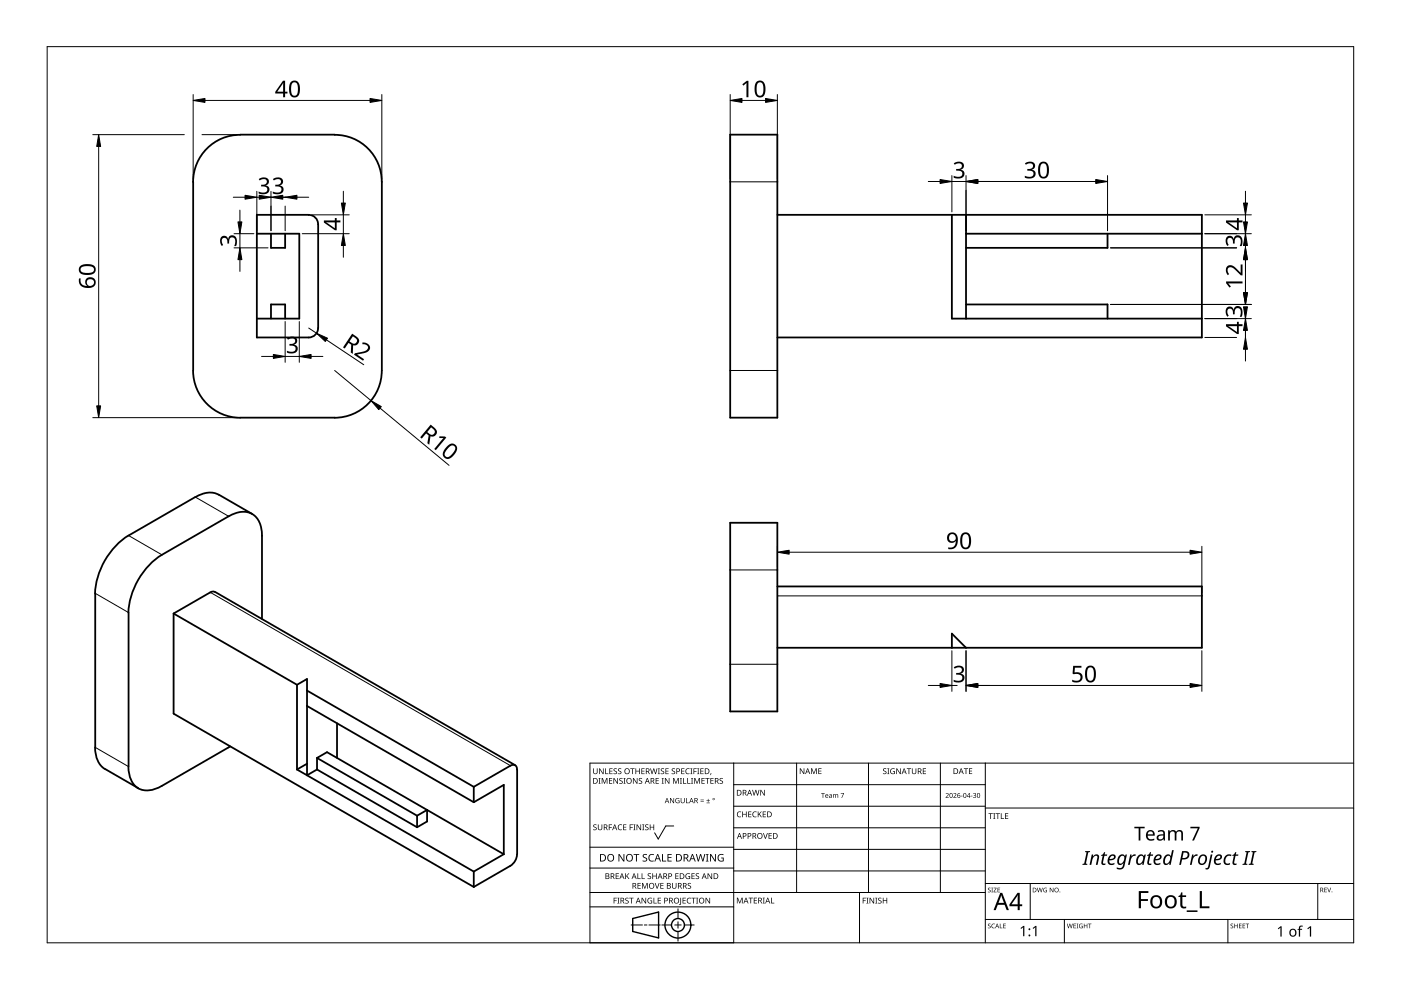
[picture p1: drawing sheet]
<svg xmlns="http://www.w3.org/2000/svg" width="297mm" height="210mm" viewBox="0 0 297 210" stroke-linecap="round" stroke-linejoin="round" font-family="sans-serif">
<g fill="none" stroke="#000" stroke-width=".38">
<path d="M40.9 38.6a10 10 0 0 1 10.1-10h20a9.9 9.9 0 0 1 9.9 10M41 38.6v40M81 38.6v40M154.8 28.6h10v60h-10zM54.5 49.6h9v18h-9M60.5 49.6v3h-3v-3M65.4 45.6a1.96 1.96 0 0 1 2 2M65.5 45.6h-11v26h10.9a1.98 1.98 0 0 0 2-2M67.5 47.6v22M164.8 45.6h90v26h-90M201.8 45.6v22h53M204.8 45.6v22"/>
<path d="M234.8 49.6v3h-30M254.8 49.6h-50M40.9 78.6a10 10 0 0 0 10.1 10h20a10 10 0 0 0 9.9-10M60.5 67.6v-3h-3v3M204.8 64.6h30v3M34.3 117.7a15.7 15.7 0 0 0-7.1 12.2M41.4 105.4a4.8 4.8 0 0 1 5-.5l7.1 4.1M41.4 105.4l-14.2 8.2a15.7 15.7 0 0 0-7 12.2M48.5 109.5a4.7 4.7 0 0 1 5.4-.2 5.2 5.2 0 0 1 1.6 4.3v17.6M48.5 109.5l-14.2 8.1M154.8 110.8h10v40h-10zM20.2 125.8v32.7"/>
<path d="M27.3 129.9l-.1 32.7a4.9 4.9 0 0 0 2.6 4.8 5.3 5.3 0 0 0 4.5-.8M36.8 130.1l26.2 15.1M36.8 130.1v21.2l63.6 36.8M44.6 125.6l-7.8 4.5M45.6 125.5a.83 .83 0 0 0-1 .1M45.6 125.5l63.6 36.7M164.8 124.3h90v13h-90M201.8 137.3v-3l3 3M20.2 158.5a5.2 5.2 0 0 0 2 4.5M48.5 158.5l-14.2 8.1M48.8 158.3l-.3 .2M63 145.2v18"/>
<path d="M63 145.2l2.1-1.2v20.4M65.1 149.7l35.3 20.4M65.1 146.4l35.3 20.4M71.5 153.4v7.3M22.3 163l7 4.1M63 163.2l2.1 1.2M65.1 161.9l-2.1 1.3M65.1 164.4l35.3 20.4M67.2 160.7l2.1-1.2 37.5 21.6M67.2 160.7l21.2 12.3M67.2 163.2l21.2 12.2M67.2 163.2l-2.1 1.2"/>
<path d="M67.2 160.7v2.5M88.4 173v2.4M88.4 173l2.1-1.3v2.5l-2.1 1.2M100.4 166.8v3.3M100.4 170.1l6.4-3.7v14.7M108.2 162.4a.85 .85 0 0 1 1-.1 .85 .85 0 0 1 .4 .9M108.2 162.3l-7.8 4.5M109.6 163.2v17.9M100.4 184.8v3.3M106.8 181.1l-6.4 3.7M108.2 183.6l-7.8 4.5M109.6 181.2a2.96 2.96 0 0 1-1.4 2.4"/>
</g>
<path d="M164.8 38.6h-10M154.8 78.6h10M27.3 113.5l7 4.1M41.4 105.4l7.1 4.1M20.2 125.8l7.1 4.1M44.6 125.6l63.6 36.7M154.8 120.8h10M164.8 126.3h90M20.2 158.5l7.1 4M154.8 140.8h10" fill="none" stroke="#000" stroke-width=".21"/>
<path d="M10 9.9h277v190h-277z" fill="none" stroke="#000" stroke-width=".21"/>
<g fill="none" stroke="#000" stroke-width=".21">
<path d="M125.1 179.6h30.5M142.8 175.1h-1.6l-1.6 2.8-.8-1.3M155.6 166.4h53.3M155.6 161.8v38.1h-30.5v-38.1h161.9M168.9 161.8v27.4M184.1 161.8v27.4M199.4 161.8v27.4M208.9 170.9h-53.3M208.9 175.5h-53.3M208.9 161.8v38.1M287 171.3h-78.1M125.1 192.3h30.5"/>
<path d="M125.1 189.2h83.8M133.8 196.1h2.4M136.6 196.1h.6M140 196.1h-2.4M140.3 196.1h2.1M143.1 196.1h1.3M143.7 195.4v1.4M143.7 197.5v2M143.7 192.7v2M147.2 196.1h-2.1M155.6 180.1h53.3M155.6 184h-30.5"/>
<path d="M182.2 189.2v10.7M208.9 184.7h-53.3M218.4 187.3v7.6M225.7 194.9v5M260.3 194.9v5M279.4 187.3v7.6M287 194.9h-78.1M287 187.3h-78.1"/>
</g>
<g fill="#000">
<path d="M125.8 174.9l.5-.1h.2l-.1 .2a.25 .25 0 0 0-.3-.1 .25 .25 0 0 0 0 .4 .42 .42 0 0 1 .4 .5 .42 .42 0 0 1-.7 .2v-.1a.27 .27 0 0 0 .5 0 .27 .27 0 0 0-.1-.4l-.4-.2zM125.8 162.9h.1v.8a.32 .32 0 0 0 .3 .3 .32 .32 0 0 0 .3-.3v-.8h.2v.8a.47 .47 0 0 1-.5 .4 .47 .47 0 0 1-.4-.4zM126.9 165h.4l-.1 .1v1l.1 .1h-.4l.1-.1v-1zM126.8 174.8h.1v.8a.32 .32 0 0 0 .3 .3 .32 .32 0 0 0 .3-.3v-.8h.2v.8a.47 .47 0 0 1-.5 .4 .47 .47 0 0 1-.4-.4zM127 162.9h.2l.6 1v-1h.2v1.2h-.2l-.7-1 .1 1h-.2zM127.6 165h.2l.4 1 .4-1h.2v1.2h-.2v-1.1l-.4 1.1h-.1l-.4-1.1v1.1h-.1zM128.3 162.9h.2v1.1h.5v.1h-.7zM129.1 174.8h.7v.1h-.6v.5h.5v.1h-.5v.5h-.1zM129.1 165h.7v.1h-.5v.4h.5v.1h-.5v.4h.5v.2h-.7zM129.2 162.9h.7v.1h-.5v.4h.4v.2h-.4v.4h.5v.1h-.7zM130.1 163l.5-.1 .2 .1v.1a.25 .25 0 0 0-.4-.1 .25 .25 0 0 0 0 .4 .42 .42 0 0 1 .4 .5 .42 .42 0 0 1-.7 .2v-.1a.27 .27 0 0 0 .5 0 .27 .27 0 0 0-.1-.4l-.4-.2zM130.1 165h.1l.7 1v-1h.1v1.2h-.2l-.6-1v1h-.1z"/>
<path d="M131.1 175l.5-.2 .3 .1-.1 .1a.49 .49 0 0 0-.7 .4 .49 .49 0 0 0 .8 .4 .57 .57 0 0 1-.8 0 .57 .57 0 0 1 0-.8zM131.1 163l.4-.1 .2 .1v.1a.25 .25 0 0 0-.4-.1 .25 .25 0 0 0 0 .4 .42 .42 0 0 1 .4 .5 .42 .42 0 0 1-.6 .2v-.1a.27 .27 0 0 0 .4 0 .27 .27 0 0 0-.1-.4l-.3-.2zM131.4 165.1l.4-.2 .2 .1v.1a.25 .25 0 0 0-.4-.1 .25 .25 0 0 0 0 .4l.4 .2v.4l-.4 .2-.3-.1 .1-.1a.27 .27 0 0 0 .4 .1 .27 .27 0 0 0-.1-.4l-.4-.3zM132.2 165h.4l-.1 .1v1l.1 .1h-.4l.1-.1v-1zM132.1 174.8h.7v.1h-.5v.4h.5v.1h-.5v.5h.5v.1h-.7zM133.5 174.8h.7v.1h-.5v.5h.5v.1h-.5v.5h-.2zM133.6 162.9h.9v.1h-.3v1.1h-.2v-1.1h-.4zM134.3 174.8h.4l-.1 .1v1l.1 .1h-.4l.1-.1v-1zM134.2 165h.2l.6 1v-1h.2v1.2h-.2l-.7-1v1h-.1zM134.7 162.9h.2v.5h.6v-.5h.2v1.2h-.2v-.5h-.6v.5h-.2zM135 174.8h.1l.7 1v-1h.1v1.2h-.2l-.6-1v1h-.1zM135.5 165.1l.4-.2 .2 .1v.1a.25 .25 0 0 0-.4-.1 .25 .25 0 0 0 0 .4l.4 .2v.4l-.4 .2-.3-.1 .1-.1a.27 .27 0 0 0 .4 .1 .27 .27 0 0 0-.1-.4l-.3-.3z"/>
<path d="M136.2 174.8h.4l-.1 .1v1l.1 .1h-.4l.1-.1v-1zM136 162.9h.7v.1h-.6v.4h.5v.2h-.5v.4h.6v.1h-.7zM136.8 174.9l.4-.1h.3l-.1 .2a.25 .25 0 0 0-.3-.1 .25 .25 0 0 0 0 .4 .42 .42 0 0 1 .4 .5 .42 .42 0 0 1-.7 .2v-.1a.27 .27 0 0 0 .5 0 .27 .27 0 0 0-.1-.4l-.4-.2zM137.8 174.8h.1v.5h.6v-.5h.2v1.2h-.2v-.6h-.6v.6h-.1zM137.8 162.9h.2l.3 1 .2-1h.2l.3 1 .2-1h.2l-.3 1.2h-.2l-.3-1-.3 1h-.1zM139 165h.7v.1h-.5v.4h.5v.1h-.5v.4h.5v.2h-.7zM139.5 162.9h.4l-.1 .1v1l.1 .1h-.4l.1-.1v-1zM140.3 165h.4l-.1 .1v1l.1 .1h-.4l.1-.1v-1zM140.1 163l.5-.1 .2 .1v.1a.25 .25 0 0 0-.4-.1 .25 .25 0 0 0 0 .4 .42 .42 0 0 1 .4 .5 .42 .42 0 0 1-.7 .2l.1-.1a.27 .27 0 0 0 .4 0 .27 .27 0 0 0-.1-.4l-.4-.2zM141.1 162.9h.7v.1h-.6v.4h.5v.2h-.5v.4h.6v.1h-.7zM141 165h.1l.7 1v-1h.1v1.2h-.1l-.7-1v1h-.1zM142.1 169.2h.1l.6 .9v-.9h.1v1.1h-.1l-.6-.9v.9h-.1z"/>
<path d="M142.5 163l.4-.1 .2 .1v.1a.25 .25 0 0 0-.4-.1 .25 .25 0 0 0 0 .4 .42 .42 0 0 1 .4 .5 .42 .42 0 0 1-.6 .2v-.1a.27 .27 0 0 0 .4 0 .27 .27 0 0 0-.1-.4l-.4-.2zM142.7 165h.2l.4 1 .4-1h.2v1.2h-.1v-1.1l-.4 1.1h-.2l-.4-1.1v1.1h-.1zM143.3 169.3l.5-.1 .3 .1-.1 .1a.45 .45 0 0 0-.7 .3 .45 .45 0 0 0 .6 .5v-.4h-.2v-.1h.4v.6a.6 .6 0 0 1-.8-.2 .6 .6 0 0 1 0-.8zM144.2 165h.4l-.2 .1v1l.2 .1h-.4l.1-.1v-1zM144.8 165h.2v1h.5v.2h-.7zM144.4 162.9h.7v.1h-.5v.4h.5v.2h-.5v.4h.5v.1h-.7zM144.3 169.2h.2v.7a.28 .28 0 0 0 .2 .3 .28 .28 0 0 0 .3-.3v-.7h.2v.7a.42 .42 0 0 1-.5 .4 .42 .42 0 0 1-.4-.4zM145.5 169.2h.1v1h.5v.1h-.6zM145.7 165h.2v1h.5v.2h-.7zM145.5 163.1l.3-.2 .4 .1v.1l-.3-.1a.49 .49 0 0 0-.4 .7 .49 .49 0 0 0 .7 .3 .57 .57 0 0 1-.8-.1 .57 .57 0 0 1 0-.8zM146.4 162.9h.4l-.1 .1v1l.1 .1h-.4l.1-.1v-1zM146.5 165h.5l-.2 .1v1l.2 .1h-.5l.2-.1v-1z"/>
<path d="M147 162.9h.7v.1h-.5v.5h.5v.1h-.5v.5h-.2zM147.2 165h.2l.4 1 .4-1h.2v1.2h-.2l.1-1.1-.5 1.1h-.1l-.4-1.1v1.1h-.1zM147.8 162.9h.5l-.2 .1v1l.2 .1h-.5l.2-.1v-1zM148.5 169.9h.7v.1h-.7zM148.5 169.5h.7v.2h-.7zM148.5 162.9h.7v.1h-.6v.4h.5v.2h-.5v.4h.6v.1h-.7zM148.7 165h.7v.1h-.5v.4h.5v.1h-.5v.4h.5v.2h-.7zM149.8 170.2h.7v.1h-.7zM149.5 165h.9v.1h-.3v1.1h-.2v-1.1h-.4zM150.1 169.4l.1 .3h.3l-.3 .1v.3l-.1-.3h-.3l.3-.1zM150.7 163.9h.1l-.2 .4zM150.6 165h.7v.1h-.5v.4h.5v.1h-.5v.4h.5v.2h-.7z"/>
<path d="M152.6 165.1l.4-.2 .3 .1-.1 .1a.25 .25 0 0 0-.4-.1 .25 .25 0 0 0 0 .4l.4 .2 .1 .4-.4 .2-.4-.1 .1-.1a.27 .27 0 0 0 .5 .1 .27 .27 0 0 0-.1-.4l-.4-.3zM156.4 172.2l.4-.2 .4 .1-.1 .1a.49 .49 0 0 0-.7 .5 .49 .49 0 0 0 .7 .4 .57 .57 0 0 1-.8 0 .57 .57 0 0 1 0-.8zM157.4 172.1h.1v.5h.7v-.5h.1v1.2h-.1v-.6h-.7v.6h-.1zM158.6 172.1h.7v.1h-.5v.4h.5v.1h-.5v.4h.5v.2h-.7zM159.7 172.2l.3-.2 .4 .1v.1h-.3a.49 .49 0 0 0-.4 .6 .49 .49 0 0 0 .7 .3 .57 .57 0 0 1-.8 0 .57 .57 0 0 1 0-.8zM159.5 167.5h.1l.3 1 .3-1h.1l.3 1 .3-1h.1l-.3 1.2h-.2l-.3-1.1-.2 1.1h-.2zM160.7 172.1h.1v.6l.5-.6h.2l-.5 .5 .5 .7h-.1l-.5-.6-.1 .6h-.1zM161.8 176.6h.1l.4 1.1 .3-1.1h.2l-.4 1.2h-.2zM161.2 167.5h.2l.6 1v-1h.2v1.2h-.2l-.7-1v1h-.1zM161.7 172.1h.7v.1h-.5v.4h.5v.1h-.5v.4h.5v.2h-.7zM163 176.6h.6v.2h-.5v.3h.5v.2h-.5v.4h.5v.1h-.6zM169.6 162.9h.2l.6 1v-1h.1v1.2h-.1l-.7-1v1h-.1z"/>
<path d="M172 162.9h.2l.4 1 .3-1h.3v1.2h-.2v-1l-.4 1h-.1l-.4-1.1v1.1h-.1zM173.5 162.9h.7v.1h-.5v.4h.4v.1h-.4v.5h.5v.1h-.7zM174.1 168.1h.8v.2h-.3l-.1 .9h-.1v-.9h-.3zM176.6 168.4l.6 .1a.28 .28 0 0 1 .3-.1 .28 .28 0 0 1 .2 .3v.5h-.1v-.5a.19 .19 0 0 0-.2-.2 .19 .19 0 0 0-.2 .2v.5h-.1v-.5a.19 .19 0 0 0-.2-.2 .19 .19 0 0 0-.2 .3v.4h-.1zM178.3 168.1h.6l-.4 1.1h-.1l.4-.9h-.5zM187.3 163l.4-.1 .2 .1v.1a.25 .25 0 0 0-.4-.1 .25 .25 0 0 0 0 .4 .42 .42 0 0 1 .4 .5 .42 .42 0 0 1-.6 .2v-.1a.27 .27 0 0 0 .4 0 .27 .27 0 0 0-.1-.4l-.3-.2zM188.1 162.9h.5l-.2 .1v1l.2 .1h-.5l.2-.1v-1zM188.9 163.1l.5-.2 .3 .1v.1a.5 .5 0 0 0-.8 .4 .5 .5 0 0 0 .7 .5v-.4h-.3v-.1h.4v.6a.66 .66 0 0 1-.8-.1 .66 .66 0 0 1 0-.9zM190 162.9h.2l.7 1-.1-1h.2v1.2h-.2l-.6-1v1h-.2zM192.3 162.9h.9v.1h-.4v1.1h-.2v-1.1h-.3zM193.3 162.9h.2v.8a.32 .32 0 0 0 .3 .3 .32 .32 0 0 0 .3-.3v-.8h.2v.8a.47 .47 0 0 1-.5 .4 .47 .47 0 0 1-.5-.4zM195.7 162.9h.6v.1h-.5v.4h.5v.2h-.5v.4h.5v.1h-.6z"/>
<path d="M200.5 168.3a.37 .37 0 0 1 .6 0 .37 .37 0 0 1-.2 .5l-.3 .3h.6v.1h-.7l.3-.4a.27 .27 0 0 0 .2-.4 .27 .27 0 0 0-.4-.1zM202.1 168.3a.37 .37 0 0 1 .6 0 .37 .37 0 0 1-.2 .5l-.2 .3h.5v.1h-.7l.3-.4a.27 .27 0 0 0 .3-.4 .27 .27 0 0 0-.5-.1zM203.7 168.7h.4v.1h-.4zM204.4 162.9h.9v.1h-.4v1.1h-.2v-1.1h-.3zM205.8 168.7h.4v.1h-.4zM205.4 162.9h.7v.1h-.5v.4h.5v.1h-.5v.5h.5v.1h-.7zM206.3 168.2l.5-.1 .1 .3a.23 .23 0 0 0-.1 .2 .23 .23 0 0 0 .2 .2l-.2 .4h-.4l-.1-.2a.26 .26 0 0 0 .4 .1 .26 .26 0 0 0 0-.4l-.2-.1a.23 .23 0 0 0 .3-.1 .23 .23 0 0 0-.1-.3 .23 .23 0 0 0-.3 .1zM209.6 172.4h.9v.2h-.4v1h-.1v-1h-.4zM210.6 172.4h.4l-.1 .1v1l.1 .1h-.4l.1-.1v-1zM211.1 172.4h.9v.2h-.4v1h-.1v-1h-.4zM212.2 172.4h.2v1.1h.5v.1h-.7zM213.1 172.4h.7v.2h-.6v.3h.5v.2h-.5v.4h.6v.1h-.7z"/>
<path d="M240.5 175.3h2.2v.3h-.9v2.6h-.4v-2.6h-.9zM247.7 176h.3v.3a.83 .83 0 0 1 1.4 0 .78 .78 0 0 1 .9-.3 .78 .78 0 0 1 .5 .8v1.4h-.3v-1.4a.54 .54 0 0 0-.7-.5 .54 .54 0 0 0-.4 .7v1.2h-.3v-1.4a.55 .55 0 0 0-.7-.5 .55 .55 0 0 0-.4 .8v1.1h-.3zM252.4 175.3h1.9l-1.1 2.9h-.4l1.2-2.6h-1.6zM130.1 190.3h.7v.2h-.5v.4h.4v.1h-.4v.6h-.2zM130.5 185.2h.7v.1h-.5v.4h.5v.1h-.5v.4h.5v.2h-.7zM130.9 190.3h.4l-.1 .2v.9l.1 .2h-.4l.1-.2v-.9zM131.1 181.1h.3l.8 1.3v-1.3h.2v1.6h-.3l-.8-1.4v1.4h-.2zM132.6 190.5l.4-.2 .3 .1-.1 .1a.25 .25 0 0 0-.4-.1 .25 .25 0 0 0 0 .4 .4 .4 0 0 1 .5 .3 .4 .4 0 0 1-.3 .5 .4 .4 0 0 1-.5-.2h.1a.27 .27 0 0 0 .5 .1 .27 .27 0 0 0-.1-.5l-.4-.2zM132.6 185.2h.1v.6l.6-.6h.1l-.4 .5 .5 .7h-.2l-.5-.6-.1 .6h-.1zM133.4 190.3h.9v.2h-.4v1.1h-.1v-1.1h-.4zM134.3 181.1h1.2v.2h-.5v1.4h-.2v-1.4h-.5zM135.2 185.2h.1v1h.5v.2h-.6z"/>
<path d="M135.2 187.2h.6v.1h-.5v.4h.5v.2h-.5v.4h.5v.1h-.6zM136 185.2h.2v1h.5v.2h-.7zM136.1 187.2h.2l.4 1 .4-1h.2v1.2h-.1v-1l-.4 1h-.2l-.4-1 .1 1h-.2zM136 190.3h.2l.7 1.1-.1-1.1h.2v1.3h-.2l-.6-1v1h-.2zM136.3 181.2l.4-.1h.5l-.2 .2a.33 .33 0 0 0-.5 .1 .33 .33 0 0 0 .4 .4 .49 .49 0 0 1 .3 .7 .49 .49 0 0 1-.8 .2l-.2-.1v-.2l.3 .1a.35 .35 0 0 0 .5-.2 .35 .35 0 0 0-.4-.4l-.3-.3zM137.4 190.5l.6-.2 .3 .1-.1 .1a.5 .5 0 0 0-.8 .4 .5 .5 0 0 0 .7 .5v-.3h-.3v-.2h.5v.6a.66 .66 0 0 1-.9-.1 .66 .66 0 0 1 0-.9zM137.4 185.3l.4-.2 .2 .1v.1a.25 .25 0 0 0-.4-.1 .25 .25 0 0 0 0 .4 .42 .42 0 0 1 .4 .6 .42 .42 0 0 1-.6 .2v-.2a.27 .27 0 0 0 .4 .1 .27 .27 0 0 0-.1-.4l-.3-.3zM137.7 181.3l.4-.2h.6l-.1 .2-.4-.1a.64 .64 0 0 0-.5 .9 .64 .64 0 0 0 .9 .3v.2a.83 .83 0 0 1-1-.3 .83 .83 0 0 1 .1-1zM138.6 190.3h.1v1.1h.5v.2h-.6zM138.8 187.2h.2l.3 1.1 .4-1.1h.1l-.4 1.2h-.1zM138.3 185.2h.2v.5h.6v-.5h.1v1.2h-.1v-.6h-.6v.6h-.2zM139.5 190.3h.6v.2h-.5v.4h.5v.1h-.5v.4h.5v.2h-.6z"/>
<path d="M140.4 181.1h.2v1.4h.7v.2h-.9zM140 187.2h.7v.1h-.5v.4h.5v.2h-.5v.4h.5v.1h-.7zM141.5 181.1h.9v.2h-.7v.4h.7v.2h-.7v.6h.7v.2h-.9zM142.5 187.2h.1v.8a.32 .32 0 0 0 .4 .3 .32 .32 0 0 0 .3-.3v-.8h.1v.8a.47 .47 0 0 1-.4 .4 .47 .47 0 0 1-.5-.4zM143.2 185.2h.7v.1h-.6v.4h.5v.1h-.5v.4h.6v.2h-.7zM144.2 190.3h.2v1.3l-.1 .2-.3 .1v-.2l.2-.1zM144.7 190.3h.7v.2h-.5v.4h.5v.1h-.5v.4h.5v.2h-.7zM145.5 185.3l.4-.2 .4 .1-.1 .1a.5 .5 0 0 0-.7 .4 .5 .5 0 0 0 .7 .5v-.3h-.3v-.2h.4v.6a.66 .66 0 0 1-.9-.1 .66 .66 0 0 1 .1-.9zM145.8 190.5l.3-.2 .4 .1v.1h-.3a.49 .49 0 0 0-.4 .6 .49 .49 0 0 0 .7 .3 .57 .57 0 0 1-.8 0 .57 .57 0 0 1 0-.8zM145.9 187.3l.4-.1 .2 .1v.1a.25 .25 0 0 0-.4-.1 .25 .25 0 0 0 0 .4l.4 .2v.3l-.4 .2h-.3l.1-.1a.27 .27 0 0 0 .4 0 .27 .27 0 0 0-.1-.4l-.4-.2zM146.6 190.3h.9v.2h-.4v1.1h-.1v-1.1h-.4zM146.6 185.2h.7v.1h-.5v.4h.5v.1h-.5v.4h.5v.2h-.7z"/>
<path d="M147.6 190.3h.4l-.1 .2v.9l.1 .2h-.4l.1-.2v-.9zM147.6 185.3l.4-.2 .2 .1v.1a.25 .25 0 0 0-.4-.1 .25 .25 0 0 0 0 .4 .42 .42 0 0 1 .4 .6 .42 .42 0 0 1-.7 .2l.1-.2a.27 .27 0 0 0 .4 .1 .27 .27 0 0 0-.1-.4l-.4-.3zM147.5 181.1h.2l.4 1.3 .3-1.3h.2l.4 1.3 .3-1.3h.2l-.4 1.6h-.2l-.4-1.4-.3 1.4h-.2zM149.7 181.1h.5l-.2 .1v1.3l.2 .2h-.5l.1-.2v-1.3zM149.6 190.3h.2l.6 1.1v-1.1h.2v1.3h-.2l-.7-1v1h-.1zM150 185.2h.2l.6 1v-1h.2v1.2h-.2l-.6-1v1h-.2zM150.5 181.1h.3l.8 1.3v-1.3h.2v1.6h-.2l-.9-1.4v1.4h-.2zM152.4 181.3l.7-.2h.3l-.1 .2a.65 .65 0 0 0-1 .5 .65 .65 0 0 0 .9 .7v-.5h-.3v-.2h.5v.8a.86 .86 0 0 1-1.1-.2 .86 .86 0 0 1 .1-1.1zM156.2 190.3h.3l.3 1 .4-1h.3v1.2h-.2v-1l-.4 1h-.1l-.4-1v1h-.2zM158.7 190.3h.9v.2h-.3v1h-.2v-1h-.4zM159.8 190.3h.7v.2h-.5v.3h.5v.2h-.5v.4h.5v.1h-.7zM161.7 190.3h.5l-.2 .2v.9l.2 .1h-.5l.2-.1v-.9z"/>
<path d="M163.5 190.3h.1v1.1h.6v.1h-.7zM182.9 190.3h.7v.2h-.5v.4h.5v.1h-.5v.6h-.2zM183.7 190.3h.4l-.1 .2v.9l.1 .2h-.4l.1-.2v-.9zM184.4 190.3h.1l.7 1v-1h.1v1.3h-.1l-.7-1v1h-.1zM185.6 190.3h.4l-.1 .2v.9l.1 .2h-.4l.1-.2v-.9zM186.2 190.5l.5-.2 .2 .1v.1a.25 .25 0 0 0-.4-.1 .25 .25 0 0 0 0 .4l.4 .2v.4l-.4 .2-.3-.1v-.1a.27 .27 0 0 0 .5 .1 .27 .27 0 0 0-.1-.5l-.4-.2zM187.2 190.3h.1v.6h.6v-.6h.2v1.3h-.2v-.6h-.6v.6h-.1zM209.5 188.3l.3-.1 .2 .2a.24 .24 0 0 0-.3-.1 .24 .24 0 0 0-.1 .3 .24 .24 0 0 0 .3 .1l.2 .2-.1 .2-.4 .1-.2-.2a.23 .23 0 0 0 .4 .2 .23 .23 0 0 0 0-.4l-.3-.2zM209.5 195.9l.3-.1 .2 .2a.24 .24 0 0 0-.3-.1 .24 .24 0 0 0-.1 .3 .24 .24 0 0 0 .3 .1 .31 .31 0 0 1 0 .5 .31 .31 0 0 1-.5-.1 .23 .23 0 0 0 .4 .1 .23 .23 0 0 0 0-.4l-.3-.2zM210.2 188.2h.3l-.1 .1 .1 .9h-.3l.1-.1zM210.3 196l.4-.2 .2 .1v.1a.39 .39 0 0 0-.6 .3 .39 .39 0 0 0 .6 .4 .46 .46 0 0 1-.7-.1 .46 .46 0 0 1 .1-.6zM210.7 188.2h.6l-.5 .9h.5v.1h-.7l.5-.9h-.4z"/>
<path d="M212 195.8h.1v.9l.4 .1h-.5zM211.5 188.2h.5l-.4 .1v.3h.4l-.4 .1v.4l.4 .1h-.5zM212.7 195.8h.5l-.4 .1v.3h.4l-.4 .2v.3l.4 .1h-.5zM216.4 196.8l.6-.5h.2v2.2h-.3v-1.9l-.4 .4zM218.9 196.8l.6-.5h.3v2.2h-.3v-1.9l-.4 .4zM219.8 188.2h.2l.2 .8 .2-.8h.1l.3 .8 .2-.8h.1l-.3 1h-.1l-.2-.8-.3 .8h-.1zM221.3 188.3h.7h-.1a.4 .4 0 0 0-.6 .4 .4 .4 0 0 0 .6 .4v-.3l-.2-.1h.3v.5a.53 .53 0 0 1-.7-.2 .53 .53 0 0 1 0-.7zM222.6 188.2h.1l.5 .8v-.8h.1v1h-.1l-.5-.8v.8h-.1zM226.2 195.8h.1l.2 .9 .3-.9h.1l.2 .9 .2-.9h.1l-.2 1h-.1l-.3-.8-.2 .8h-.1zM227.6 195.8h.5l-.4 .1v.3h.4l-.4 .2v.3l.4 .1h-.5zM228.3 195.8h.3l-.1 .1 .1 .9h-.3l.1-.1zM228.9 196l.7-.1-.2 .1a.4 .4 0 0 0-.5 .3 .4 .4 0 0 0 .5 .4v-.3l-.2-.1h.4v.5a.53 .53 0 0 1-.7-.1 .53 .53 0 0 1 0-.7z"/>
<path d="M230.1 180.4h1v.3h-.4l-.5 2.4 .3 .1v.2h-1v-.2l.4-.1 .5-2.4h-.3zM229.8 195.8h.1v.4h.5v-.4h.1v1h-.1v-.4h-.5v.4h-.1zM230.7 195.8h.7l-.3 .1v.9h-.1v-.9zM231.5 181.2h.3l-.1 .4a.67 .67 0 0 1 .9-.5 .67 .67 0 0 1 .4 .9l-.3 1.4h-.4l.3-1.4a.4 .4 0 0 0-.2-.6 .4 .4 0 0 0-.5 .3l-.5 1.7h-.4zM233.5 181.3l.3-.2 .3-.4h.2l-.1 .5h.6l-.1 .2h-.5l-.3 1.2a.32 .32 0 0 0 0 .5 .32 .32 0 0 0 .5 0 .41 .41 0 0 1-.7 .2l-.2-.4 .3-1.5h-.4zM239.6 181.2h.3v.4l.4-.4h.5l-.1 .3h-.4l-.4 .4-.4 1.5h-.3zM241.4 188.9h2.1v.4h-1.6v1.3h1.5v.4h-1.5v1.6h-.5zM243.2 181.3l.4-.2 .2-.4h.3l-.2 .5h.6l-.1 .2h-.5l-.3 1.2a.32 .32 0 0 0 .1 .5 .32 .32 0 0 0 .4 0 .41 .41 0 0 1-.7 .2l-.2-.4 .3-1.5h-.3zM250.4 189.2h.3v.6h.8v.4h-.8v1.6l.2 .4h.6v.3a.83 .83 0 0 1-1.3-.7v-1.6h-.3v-.2l.3-.2zM252.8 181.2h.3l-.1 .4 .5-.4h.4v.3h-.5l-.4 .4-.3 1.5h-.4zM254.4 188.9h.4v3.3h1.6v.4h-2zM256.7 181.2h.4l-.6 2.5a.67 .67 0 0 1-.9 .6v-.3h.3l.2-.3z"/>
<path d="M259.8 181.4a1.12 1.12 0 0 1 1.3-.2l-.1 .3a.9 .9 0 0 0-1.1 .5 .9 .9 0 0 0 .3 1.1l.6-.1v.3a.92 .92 0 0 1-1.2-.1 .92 .92 0 0 1-.1-1.2zM260.9 195.9l.4-.1 .1 .2a.24 .24 0 0 0-.3-.1 .24 .24 0 0 0-.1 .3 .24 .24 0 0 0 .4 .1 .31 .31 0 0 1 0 .5 .31 .31 0 0 1-.5-.1 .23 .23 0 0 0 .3 .1 .23 .23 0 0 0 .1-.4l-.4-.2zM261.3 181.3l.4-.2 .2-.4h.2l-.1 .5h.6l-.1 .2h-.5l-.3 1.2a.28 .28 0 0 0 0 .4 .28 .28 0 0 0 .3 .1h.2a.41 .41 0 0 1-.7 .2l-.2-.4 .3-1.5h-.3zM261.7 195.8h.1v.4h.5v-.4h.1v1h-.1v-.4h-.5v.4h-.1zM262.7 195.8h.5l-.4 .1v.3h.4l-.4 .2v.3l.4 .1h-.5zM263.5 195.8h.5l-.4 .1v.3h.4l-.4 .2v.3l.4 .1h-.5zM264 180.4h1.1l-.1 .3h-.3l-.5 2.4 .3 .1-.1 .2h-1l.1-.2 .3-.1 .5-2.4h-.3zM264.1 195.8h.7l-.3 .1v.9h-.1v-.9zM265.4 180.4h1l-.1 .3h-.3l-.5 2.4 .3 .1v.2h-1.1l.1-.2 .3-.1 .5-2.4h-.3zM270.9 196.9l.6-.5h.2v2.2h-.2v-1.9l-.4 .3zM275.5 196.4l.7-.1v.2h-.4l-.1 .2-.1 .2h.5v.2h-.5v1.5h-.2v-1.5h-.3l.3-.2zM277.2 196.9l.6-.5h.2v2.2h-.3v-1.9l-.4 .3z"/>
<path d="M280.8 188.2h.5l-.4 .1v.3h.4l-.4 .1v.4l.4 .1h-.5zM281.4 188.2h.1l.3 .8 .3-.8h.1l-.3 1h-.1z"/>
<path d="M125.8 165h.3a.54 .54 0 0 1 .6 .6 .56 .56 0 0 1-.6 .6h-.3zM125.9 165.1v.9h.2a.43 .43 0 0 0 .5-.4 .41 .41 0 0 0-.5-.5z"/>
<path d="M128 174.8h.3a.35 .35 0 0 1 .5 .2 .35 .35 0 0 1-.3 .5l.4 .5h-.2l-.3-.5h-.2v.5h-.2zM128.2 174.9v.5h.1a.23 .23 0 0 0 .3-.2 .23 .23 0 0 0-.3-.3z"/>
<path d="M130.3 174.8h.1l.5 1.2h-.2l-.1-.4h-.5l-.2 .4h-.1zM130.3 175l-.2 .5h.4z"/>
<path d="M132.3 163.5a.61 .61 0 0 1 1.2 0 .61 .61 0 0 1-1.2 0zM132.7 163.1l-.1 .4a.45 .45 0 0 0 .5 .4 .45 .45 0 0 0 .3-.5 .45 .45 0 0 0-.5-.4z"/>
<path d="M132.7 165.6a.61 .61 0 0 1 1.2 0 .61 .61 0 0 1-1.2 0zM133.1 165.2a.47 .47 0 0 0-.1 .7 .47 .47 0 0 0 .7-.1 .45 .45 0 0 0 0-.6 .45 .45 0 0 0-.6 0z"/>
<path d="M136.9 162.9h.4a.35 .35 0 0 1 .4 .3 .35 .35 0 0 1-.2 .4l.3 .5h-.2l-.3-.5h-.2v.5h-.2zM137.1 163v.5h.2a.23 .23 0 0 0 .3-.2 .23 .23 0 0 0-.3-.3z"/>
<path d="M137.2 165h.1l.5 1.2h-.2l-.1-.4h-.5l-.1 .4h-.2zM137.2 165.1l-.2 .6h.4z"/>
<path d="M138 165h.3a.35 .35 0 0 1 .4 .2 .35 .35 0 0 1-.2 .4l.3 .6h-.2l-.3-.5h-.2v.5h-.1zM138.1 165.1v.4h.2a.23 .23 0 0 0 .3-.2 .23 .23 0 0 0-.3-.2z"/>
<path d="M141.4 169.2h.1l.4 1.1h-.1l-.2-.3h-.4l-.1 .3h-.2zM141.4 169.3l-.2 .5h.4z"/>
<path d="M143.4 162.9h.3a.41 .41 0 0 1 .5 .5 .41 .41 0 0 1-.6 .3v.4h-.2zM143.6 163v.5a.29 .29 0 0 0 .4-.2 .29 .29 0 0 0-.4-.3z"/>
<path d="M146.5 169.2h.2l.4 1.1h-.2l-.1-.3h-.4l-.2 .3h-.1zM146.6 169.3l-.2 .5h.4z"/>
<path d="M147.2 169.2h.3a.31 .31 0 0 1 .4 .2 .31 .31 0 0 1-.2 .4l.3 .5h-.1l-.3-.5h-.2v.5h-.2zM147.4 169.3v.4h.1a.21 .21 0 0 0 .3-.2 .21 .21 0 0 0-.3-.2z"/>
<path d="M149.4 162.9h.4a.61 .61 0 0 1 .6 .6 .61 .61 0 0 1-.6 .6h-.4zM149.6 163v1h.2a.48 .48 0 0 0 .4-.5 .48 .48 0 0 0-.4-.5z"/>
<path d="M151.1 169.4a.24 .24 0 0 1 .4 0 .24 .24 0 0 1-.4 0zM151.2 169.4a.15 .15 0 0 0 .3 0 .15 .15 0 0 0-.3 0z"/>
<path d="M151.6 165h.3a.35 .35 0 0 1 .4 .2 .35 .35 0 0 1-.2 .4l.3 .6h-.1l-.3-.5h-.3v.5h-.1zM151.7 165.1v.4h.2a.23 .23 0 0 0 .3-.2 .23 .23 0 0 0-.3-.2z"/>
<path d="M156.7 176.6h.2l.4 1.2h-.1l-.2-.3h-.5l-.1 .3h-.2zM156.8 176.8l-.2 .5h.4z"/>
<path d="M156.2 167.5h.4a.61 .61 0 0 1 .6 .6 .61 .61 0 0 1-.6 .6h-.4zM156.4 167.6v1h.2a.49 .49 0 0 0 .4-.4 .49 .49 0 0 0-.3-.6z"/>
<path d="M157.5 167.5h.3a.35 .35 0 0 1 .4 .2 .35 .35 0 0 1-.2 .4l.3 .6h-.1l-.3-.5h-.3v.5h-.1zM157.6 167.6v.5h.2a.23 .23 0 0 0 .3-.3 .23 .23 0 0 0-.3-.2z"/>
<path d="M157.5 176.6h.3a.41 .41 0 0 1 .5 .5 .41 .41 0 0 1-.7 .3v.4h-.1zM157.6 176.8v.4a.29 .29 0 0 0 .5-.2 .29 .29 0 0 0-.5-.2z"/>
<path d="M158.5 176.6h.3a.41 .41 0 0 1 .5 .5 .41 .41 0 0 1-.6 .3v.4h-.2zM158.7 176.8v.4a.29 .29 0 0 0 .4-.2 .29 .29 0 0 0-.4-.2z"/>
<path d="M158.8 167.5h.2l.5 1.2h-.2l-.1-.4h-.5l-.2 .4h-.1zM158.9 167.6l-.2 .6h.4z"/>
<path d="M159.6 176.6h.3a.35 .35 0 0 1 .4 .3 .35 .35 0 0 1-.2 .4l.3 .5h-.2l-.3-.5h-.2v.5h-.1zM159.7 176.8v.4h.2a.23 .23 0 0 0 .3-.2 .23 .23 0 0 0-.3-.2z"/>
<path d="M160.4 177.2a.65 .65 0 0 1 1.3 0 .65 .65 0 0 1-1.3 0zM160.8 176.8l-.1 .4a.45 .45 0 0 0 .5 .4 .45 .45 0 0 0 .4-.5 .45 .45 0 0 0-.5-.4z"/>
<path d="M162.7 172.1h.3a.61 .61 0 0 1 .6 .6 .61 .61 0 0 1-.6 .6h-.3zM162.8 172.2v.9h.2a.48 .48 0 0 0 .5-.4 .48 .48 0 0 0-.5-.5z"/>
<path d="M163.9 176.6h.4a.61 .61 0 0 1 .6 .7 .61 .61 0 0 1-.7 .5h-.3zM164.1 176.8v.9h.1a.48 .48 0 0 0 .5-.4 .48 .48 0 0 0-.4-.5z"/>
<path d="M171.2 162.9h.1l.5 1.2h-.2l-.1-.4h-.5l-.1 .4h-.2zM171.2 163.1l-.1 .5h.3z"/>
<path d="M175.1 168.5h.4l.1 .3h-.5l.1 .2h.4v.1h-.5zM175.2 168.5l-.1 .2h.4l-.1-.2z"/>
<path d="M175.8 168.4l.5 .1 .1 .7-.1-.1a.26 .26 0 0 1-.4 .1 .26 .26 0 0 1-.1-.4 .26 .26 0 0 1 .3-.1h.2l-.1-.2zM175.9 168.9a.19 .19 0 0 0 .2 .2 .19 .19 0 0 0 .2-.3z"/>
<path d="M191.6 162.9h.2l.4 1.2h-.1l-.2-.4h-.4l-.2 .4h-.1zM191.7 163.1l-.2 .5h.4z"/>
<path d="M194.6 162.9h.3a.35 .35 0 0 1 .5 .2 .35 .35 0 0 1-.3 .5l.4 .5h-.2l-.3-.5h-.3v.5h-.1zM194.7 163v.5h.2a.23 .23 0 0 0 .3-.2 .23 .23 0 0 0-.3-.3z"/>
<path d="M201.4 168.2l.4-.1 .1 .3 .1 .5-.2 .3-.3-.1-.2-.2zM201.5 168.3v.1a.37 .37 0 0 0-.1 .4 .37 .37 0 0 0 .4 .2 .4 .4 0 0 0 .1-.5 .4 .4 0 0 0-.4-.2z"/>
<path d="M203.1 168.2l.4-.1-.3 .2-.1 .3a.35 .35 0 0 1 .5 .2 .35 .35 0 0 1-.4 .5 .35 .35 0 0 1-.2-.5zM203.1 168.9a.22 .22 0 0 0 .4 0 .22 .22 0 0 0-.4 0z"/>
<path d="M202.2 162.9h.3a.55 .55 0 0 1 .6 .6 .56 .56 0 0 1-.6 .6h-.3zM202.3 163v1h.2a.48 .48 0 0 0 .5-.5 .48 .48 0 0 0-.5-.5z"/>
<path d="M203.7 162.9h.2l.4 1.2h-.1l-.2-.4h-.5l-.1 .4h-.2zM203.8 163.1l-.2 .5h.4z"/>
<path d="M204.3 168.2l.4-.1 .2 .3v.5l-.2 .3-.3-.1-.1-.2zM204.4 168.3v.2a.38 .38 0 0 0 .3 .5 .41 .41 0 0 0 .1-.4 .41 .41 0 0 0-.4-.3z"/>
<path d="M205.5 168.1h.1v.7h.2l-.2 .4h-.1v-.3h-.5zM205.5 168.3l-.4 .5h.4z"/>
<path d="M207.3 168.2l.3-.1 .2 .3v.5l-.2 .3-.3-.1-.1-.2zM207.3 168.3v.1a.37 .37 0 0 0-.1 .4 .37 .37 0 0 0 .4 .2 .4 .4 0 0 0 .2-.5 .4 .4 0 0 0-.5-.2z"/>
<path d="M243.2 176.3a.94 .94 0 0 1 1.2-.2 .94 .94 0 0 1 .4 1.1h-1.5a.83 .83 0 0 0 .5 .7 .83 .83 0 0 0 .9-.1v.3a1.19 1.19 0 0 1-1.5-.2 1.19 1.19 0 0 1 0-1.6zM243.5 176.4l-.2 .5h1.2a.53 .53 0 0 0-.6-.6z"/>
<path d="M245.5 176.2a.9 .9 0 0 1 .9-.2 .9 .9 0 0 1 .6 .7v1.5h-.3v-.3a.74 .74 0 0 1-1 .4 .74 .74 0 0 1-.4-1 .74 .74 0 0 1 1-.4h.3a.51 .51 0 0 0-.1-.6 .51 .51 0 0 0-.6 0l-.3 .1zM245.7 177.3a.47 .47 0 0 0 .2 .7 .47 .47 0 0 0 .6-.3l.1-.6z"/>
<path d="M128.4 185.2h.3a.31 .31 0 0 1 .5 .1 .31 .31 0 0 1-.3 .4 .33 .33 0 0 1 .3 .4 .33 .33 0 0 1-.4 .3h-.4zM128.5 185.8v.4h.3a.23 .23 0 0 0 .3-.2 .23 .23 0 0 0-.3-.2zM128.5 185.3v.4h.2a.21 .21 0 0 0 .3-.2 .21 .21 0 0 0-.3-.2z"/>
<path d="M127.2 181.1h.5a.71 .71 0 0 1 .8 .8 .73 .73 0 0 1-.8 .8h-.5zM127.4 181.2v1.3h.2a.56 .56 0 0 0 .7-.6 .54 .54 0 0 0-.6-.7z"/>
<path d="M129.5 185.2h.3a.35 .35 0 0 1 .4 .2 .35 .35 0 0 1-.2 .4l.3 .6h-.1l-.3-.5h-.3v.5h-.1zM129.6 185.3v.4h.2a.23 .23 0 0 0 .3-.2 .23 .23 0 0 0-.3-.2z"/>
<path d="M128.9 181.3a.76 .76 0 0 1 1.1 .1 .76 .76 0 0 1-.1 1.1 .76 .76 0 0 1-1.1-.3v-.5zM129.1 181.4a.62 .62 0 0 0-.1 .8 .62 .62 0 0 0 .8 .2l.1-.1a.61 .61 0 0 0 0-.8 .61 .61 0 0 0-.8-.1z"/>
<path d="M131.6 190.3h.3a.35 .35 0 0 1 .4 .3 .35 .35 0 0 1-.2 .4l.3 .6h-.1l-.3-.5h-.3v.5h-.1zM131.7 190.5v.4h.2a.23 .23 0 0 0 .3-.2 .23 .23 0 0 0-.3-.2z"/>
<path d="M131.8 185.2h.1l.5 1.2h-.2l-.1-.4h-.5l-.1 .4h-.2zM131.9 185.3l-.2 .6h.4z"/>
<path d="M132.9 181.3a.76 .76 0 0 1 1.1 .1 .76 .76 0 0 1-.1 1.1 .76 .76 0 0 1-1.1-.3l-.1-.5zM133.1 181.4a.62 .62 0 0 0-.2 .8 .62 .62 0 0 0 .9 .2l.1-.1a.61 .61 0 0 0 0-.8 .61 .61 0 0 0-.8-.1z"/>
<path d="M134.1 187.2h.3a.35 .35 0 0 1 .5 .2 .35 .35 0 0 1-.3 .5l.4 .5h-.2l-.3-.5h-.2v.5h-.2zM134.3 187.3v.5h.1a.23 .23 0 0 0 .3-.2 .23 .23 0 0 0-.3-.3z"/>
<path d="M134.4 185.2h.1l.5 1.2h-.2l-.1-.4h-.5l-.1 .4h-.2zM134.4 185.3l-.2 .6h.4z"/>
<path d="M135.3 190.3h.1l.5 1.3h-.2l-.1-.4h-.5l-.2 .4h-.1zM135.3 190.5l-.2 .5h.4z"/>
<path d="M137.5 187.8a.61 .61 0 0 1 1.2 0 .61 .61 0 0 1-1.2 0zM137.9 187.4a.47 .47 0 0 0-.1 .7 .47 .47 0 0 0 .7 0v-.1a.45 .45 0 0 0 0-.5 .45 .45 0 0 0-.6-.1z"/>
<path d="M139.4 181.1h.1l.6 1.6h-.2l-.1-.5h-.7l-.2 .5h-.2zM139.4 181.3l-.2 .7h.5z"/>
<path d="M139.9 185.2h.1l.5 1.2h-.2l-.1-.4h-.5l-.1 .4h-.2zM139.9 185.3l-.1 .6h.3z"/>
<path d="M140.7 185.2h.3a.35 .35 0 0 1 .4 .2 .35 .35 0 0 1-.2 .4l.3 .6h-.2l-.2-.5h-.3v.5h-.1zM140.8 185.3v.4h.2a.23 .23 0 0 0 .3-.2 .23 .23 0 0 0-.3-.2z"/>
<path d="M141.4 187.2h.3a.31 .31 0 0 1 .5 .2 .31 .31 0 0 1-.2 .4 .33 .33 0 0 1 .2 .4 .33 .33 0 0 1-.4 .2h-.4zM141.5 187.9v.4h.3a.23 .23 0 0 0 .3-.2 .23 .23 0 0 0-.3-.2zM141.5 187.3v.4h.3a.21 .21 0 0 0 .2-.2 .21 .21 0 0 0-.3-.2z"/>
<path d="M140.8 190.3h.4a.41 .41 0 0 1 .4 .5 .41 .41 0 0 1-.6 .3v.5h-.2zM141 190.5v.5a.29 .29 0 0 0 .5-.3 .29 .29 0 0 0-.5-.2z"/>
<path d="M141.9 190.3h.3a.35 .35 0 0 1 .4 .3 .35 .35 0 0 1-.2 .4l.3 .6h-.1l-.3-.5h-.3v.5h-.1zM142 190.5v.4h.2a.23 .23 0 0 0 .3-.2 .23 .23 0 0 0-.3-.2z"/>
<path d="M141.7 185.2h.3a.41 .41 0 0 1 .5 .5 .41 .41 0 0 1-.6 .2v.5h-.2zM141.9 185.3v.5a.29 .29 0 0 0 .4-.3 .29 .29 0 0 0-.4-.2z"/>
<path d="M143.7 187.2h.4a.35 .35 0 0 1 .4 .2 .35 .35 0 0 1-.2 .5l.3 .5h-.2l-.3-.5h-.2v.5h-.2zM143.9 187.3v.5h.2a.23 .23 0 0 0 .3-.2 .23 .23 0 0 0-.3-.3z"/>
<path d="M142.8 191a.61 .61 0 0 1 1.2 0 .61 .61 0 0 1-1.2 0zM143.2 190.6a.47 .47 0 0 0-.1 .7 .47 .47 0 0 0 .7-.1 .45 .45 0 0 0-.1-.6 .45 .45 0 0 0-.5 0z"/>
<path d="M143.3 181.1h.5a.71 .71 0 0 1 .8 .8 .73 .73 0 0 1-.8 .8h-.5zM143.5 181.2v1.3h.2a.56 .56 0 0 0 .7-.6 .54 .54 0 0 0-.6-.7z"/>
<path d="M144.8 187.2h.3a.35 .35 0 0 1 .5 .2 .35 .35 0 0 1-.3 .5l.4 .5h-.2l-.3-.5h-.2v.5h-.2zM145 187.3v.5h.1a.23 .23 0 0 0 .3-.2 .23 .23 0 0 0-.3-.3z"/>
<path d="M144.1 185.2h.4a.61 .61 0 0 1 .6 .6 .61 .61 0 0 1-.6 .6h-.4zM144.3 185.3v.9h.1a.48 .48 0 0 0 .5-.4 .48 .48 0 0 0-.4-.5z"/>
<path d="M144.9 181.1h.5a.45 .45 0 0 1 .5 .3 .45 .45 0 0 1-.3 .6l.5 .7h-.3l-.3-.7h-.4v.7h-.2zM145.1 181.3v.5h.3a.3 .3 0 0 0 .3-.3 .3 .3 0 0 0-.3-.2z"/>
<path d="M146.7 181.1h.2l.6 1.6h-.2l-.2-.5h-.6l-.2 .5h-.2zM146.8 181.3l-.2 .7h.5z"/>
<path d="M148.1 191a.61 .61 0 0 1 1.2 0 .61 .61 0 0 1-1.2 0zM148.4 191a.45 .45 0 0 0 .9 0 .45 .45 0 0 0-.9 0z"/>
<path d="M149.2 185.2h.2l.5 1.2h-.2l-.2-.4h-.4l-.2 .4h-.1zM149.3 185.3l-.2 .6h.4z"/>
<path d="M151.3 185.2h.4a.61 .61 0 0 1 .6 .6 .61 .61 0 0 1-.6 .6h-.4zM151.5 185.3v.9h.1a.48 .48 0 0 0 .5-.4 .48 .48 0 0 0-.4-.5z"/>
<path d="M158.1 190.3h.1l.5 1.2h-.2l-.1-.3h-.5l-.1 .3h-.2zM158.2 190.5l-.2 .5h.4z"/>
<path d="M160.8 190.3h.3a.35 .35 0 0 1 .4 .3 .35 .35 0 0 1-.2 .4l.3 .5h-.1l-.3-.5h-.3v.5h-.1zM160.9 190.5v.4h.2a.23 .23 0 0 0 .3-.2 .23 .23 0 0 0-.3-.2z"/>
<path d="M162.7 190.3h.1l.5 1.2h-.1l-.2-.3h-.5l-.1 .3h-.2zM162.8 190.5l-.2 .5h.4z"/>
<path d="M211.4 195.8l.5 1-.3-.3h-.4l-.2 .3zM211.4 196l-.1 .4h.3z"/>
<path d="M212.1 189.3h.4l1.4 3.7h-.5l-.4-1.2h-1.5l-.4 1.2h-.4zM212.3 189.8l-.6 1.6h1.2z"/>
<path d="M215.7 189.3h.5v2.4h.5v.4h-.5v.9h-.4v-.9h-1.8v-.3zM215.8 189.8l-1.3 1.9h1.3z"/>
<path d="M219 188.2h.3a.44 .44 0 0 1 .4 .5 .45 .45 0 0 1-.5 .5h-.2zM219.1 188.3v.8l.3-.1 .2-.2v-.3z"/>
<path d="M223.5 188.7a.5 .5 0 0 1 1 0 .5 .5 0 0 1-1 0zM223.7 188.7a.36 .36 0 0 0 .7 0 .36 .36 0 0 0-.7 0z"/>
<path d="M235.2 181.4a.67 .67 0 0 1 .9-.3 .67 .67 0 0 1 .4 .9l-.5 .3-.8 .1a.61 .61 0 0 0 .3 .7 .61 .61 0 0 0 .8-.2v.4l-.7 .1a1.08 1.08 0 0 1-.8-.9 1.08 1.08 0 0 1 .4-1.1zM235.5 181.6l-.2 .5a.66 .66 0 0 0 .9-.5l-.3-.2z"/>
<path d="M237.3 181.4l.7-.3 .5 .4 .2-.3h.2l-.5 2.3a.93 .93 0 0 1-1 .9l-.6-.2v-.3l.1 .1a.74 .74 0 0 0 1.2-.5l.1-.5a.75 .75 0 0 1-1 .3 .75 .75 0 0 1-.3-1zM237.6 181.6a.9 .9 0 0 0 0 1.5 1.09 1.09 0 0 0 .5-1.6z"/>
<path d="M241.3 181.5l.7-.4 .5 .4 .2-.3h.2l-.4 2.2h-.3v-.4l-.7 .4a.94 .94 0 0 1-.5-1.5zM241.6 181.6a.9 .9 0 0 0 0 1.5 1.02 1.02 0 0 0 .5-1.7z"/>
<path d="M245 181.4a.67 .67 0 0 1 .9-.3 .67 .67 0 0 1 .3 .9l-.4 .3-.9 .1a.61 .61 0 0 0 .4 .7 .61 .61 0 0 0 .7-.2v.4l-.6 .1a1.08 1.08 0 0 1-.9-.9 1.08 1.08 0 0 1 .5-1.1zM245.3 181.6l-.3 .5a.66 .66 0 0 0 .9-.5l-.3-.2z"/>
<path d="M244.2 190.2a1.28 1.28 0 0 1 1.5-.3 1.28 1.28 0 0 1 .7 1.3 1.3 1.3 0 0 1-1.4 1.4 1.3 1.3 0 0 1-1.1-1.7zM244.7 190.3l-.4 .9a.83 .83 0 0 0 .8 1.1 .83 .83 0 0 0 .8-1.1 .84 .84 0 0 0-.3-.9 .84 .84 0 0 0-.9 0z"/>
<path d="M247 181.4l.7-.3 .6 .4 .2-1.2h.4l-.7 3.1h-.3v-.4a.74 .74 0 0 1-1 .3 .74 .74 0 0 1-.3-1zM247.3 181.6a.9 .9 0 0 0 0 1.5 1.08 1.08 0 0 0 .6-1.6z"/>
<path d="M247.3 190.2a1.38 1.38 0 0 1 2.2 .6 1.38 1.38 0 0 1-1.5 1.8 1.48 1.48 0 0 1-.7-2.4zM247.7 190.3l-.3 .9a.83 .83 0 0 0 .8 1.1 .83 .83 0 0 0 .8-1.1 .84 .84 0 0 0-.3-.9 .84 .84 0 0 0-1 0z"/>
<path d="M250.6 180.4h.7a.9 .9 0 0 1 .8 1.1 .9 .9 0 0 1-1.1 .7h-.4l-.2 1.2h-.4zM250.9 180.8l-.2 1.1a.74 .74 0 0 0 .9-.1 .74 .74 0 0 0 .1-.9z"/>
<path d="M254.4 181.4a.93 .93 0 0 1 1.3 0 .93 .93 0 0 1 .1 1.3 .95 .95 0 0 1-1.4 .6 .95 .95 0 0 1-.3-1.5zM254.7 181.6a.86 .86 0 0 0 .1 1.5 .97 .97 0 0 0 .4-1.6z"/>
<path d="M257.8 181.4a.67 .67 0 0 1 .9-.3 .67 .67 0 0 1 .3 .9l-.4 .3-.9 .1a.61 .61 0 0 0 .4 .7 .61 .61 0 0 0 .7-.2v.4a.96 .96 0 0 1-1.3-.1 .96 .96 0 0 1 0-1.3zM258.1 181.6l-.3 .5a.66 .66 0 0 0 .9-.5l-.3-.2z"/>
<path d="M273.6 197.1a.82 .82 0 0 1 1.2 .1 .82 .82 0 0 1-.2 1.2 .82 .82 0 0 1-1.2-.4zM273.8 197.2a.58 .58 0 0 0-.1 .9 .58 .58 0 0 0 .8 0l.1-.2a.53 .53 0 0 0-.1-.6 .53 .53 0 0 0-.7-.1z"/>
<path d="M279.9 188.2h.3a.28 .28 0 0 1 .3 .2 .28 .28 0 0 1-.1 .3l.2 .5-.4-.4h-.1v.4h-.2zM280.1 188.3v.4h.1a.19 .19 0 0 0 .2-.2 .19 .19 0 0 0-.2-.2z"/>
<circle cx="218.3" cy="198.3" r=".2"/>
<circle cx="218.3" cy="197" r=".2"/>
<circle cx="224.7" cy="189.1" r=".09"/>
<circle cx="257" cy="180.6" r=".23"/>
<circle cx="282.4" cy="189.1" r=".09"/>
</g>
<g fill="none" stroke="#000" stroke-width=".3">
<path d="M134.1 194.7l5.5-1.3v5.5l-5.5-1.4z"/>
<circle cx="143.7" cy="196.1" r="2.74"/>
<circle cx="143.7" cy="196.1" r="1.37"/>
</g>
<path d="M251.6 193.2h2.3" fill="none" stroke="#000" stroke-width=".33"/>
<g fill="none" stroke="#000" stroke-width=".21">
<path d="M19.7 28.6h19.4M20.9 31.1v55M41 20v17.9M42.8 28.6h7.5M78.5 21.3h-35M81 20v17.9M154.8 20v17.9M162.3 21.3h-5M164.8 20v17.9M196.8 38.5h2.5M201.8 37.2v7.7M204.8 37.2v11.7"/>
<path d="M204.8 38.5h-3M232.3 38.5h-25M234.8 37.2v11.7M49.5 41.8h2.5M49.6 49.6h4.2M49.6 52.6h7.2M50.9 44.6v2.5M50.9 49.6v3M50.9 55.1v2.5M52.5 41.8h.1M54.5 40.6v8.3M54.5 41.8h3"/>
<path d="M57.5 40.6v8.3M59.3 41.8h3.2M60.5 43.7v5.2M63 41.8h2.5M72.8 40.6v2.5M72.8 45.6v4M72.8 52.1v2.5M74 49.6h-9.9M74 45.6h-7.9M262.2 52.6h-26.8M264.1 40.6v2.5M264.1 45.6v4"/>
<path d="M264.1 51.4v3.2M264.1 55.1v7M265.3 49.6h-9.9M265.3 45.6h-9.9M55.5 75.6h2.5M60.5 68.2v8.6M63.5 68.2v8.6M63.5 75.6h-3M65.5 69.6l1.6 1.1M68.5 75.6h-2.5M69.2 72l7.9 5.3M71 78.6l7.7 6.3"/>
<path d="M235.4 64.6h29.9M255.4 67.6h9.9M255.4 71.6h6.8M264.1 62.6v.1M264.1 66.4v1.2M264.1 69.4v3.2M264.1 74.1v2.5M50.3 88.6h-30.6M80.6 86.5l14.6 12.2M164.8 115.8v4.4M167.3 117.1h85M254.8 115.8v9.9"/>
<path d="M201.8 138v8.6M204.8 138v8.6M254.8 138v8.6M199.3 145.3h-2.5M202.9 145.3h-1.1M207.3 145.3h45"/>
</g>
<g fill="#000" stroke="#000" stroke-width=".21">
<path d="M20.9 28.6l.4 2.5h-.8zM41 21.3l2.5-.4v.8zM78.5 20.9l2.5 .4-2.5 .4zM154.8 21.3l2.5-.4v.8zM162.3 20.9l2.5 .4-2.5 .4zM199.3 38.1l2.5 .4-2.5 .4zM204.8 38.5l2.5-.4v.8zM232.3 38.1l2.5 .4-2.5 .4zM50.9 52.6l.4 2.5h-.9zM50.4 47.1h.9l-.4 2.5zM52 41.4l2.5 .4-2.5 .4zM55 41.4l2.5 .4-2.5 .4z"/>
<path d="M57.5 41.8l2.5-.4v.8zM60.5 41.8l2.5-.4v.8zM72.8 49.6l.4 2.5h-.8zM72.4 43.1h.8l-.4 2.5zM264.1 49.6l.4 2.5h-.9zM264.1 52.6l.4 2.5h-.9zM263.6 43.1h.9l-.4 2.5zM263.6 47.1h.9l-.4 2.5zM58 75.2l2.5 .4-2.5 .4zM63.5 75.6l2.5-.4v.8zM67.1 70.7l2.3 1-.4 .7zM264.1 67.6l.4 2.5h-.9z"/>
<path d="M264.1 71.6l.4 2.5h-.9zM263.6 62.1h.9l-.4 2.5zM263.6 65.1h.9l-.4 2.5zM20.5 86.1h.8l-.4 2.5zM78.7 84.9l2.1 1.3-.5 .7zM164.8 117.1l2.5-.4v.8zM252.3 116.7l2.5 .4-2.5 .4zM199.3 144.9l2.5 .4-2.5 .5zM204.8 145.3l2.5-.4v.9zM252.3 144.9l2.5 .4-2.5 .5z"/>
</g>
<g fill="#000">
<path d="M54.9 38a1.25 1.25 0 0 1 1.2-.4 1.25 1.25 0 0 1 .9 .9 .85 .85 0 0 1-.7 .8 .93 .93 0 0 1 .8 1.1 .93 .93 0 0 1-1 .8l-1.3-.2v-.4a1.24 1.24 0 0 0 1.9-.3 .71 .71 0 0 0-1-.8h-.3v-.3a.81 .81 0 0 0 .8-.1 .81 .81 0 0 0 .3-.8 1.02 1.02 0 0 0-1.4 0zM57.9 38a1.25 1.25 0 0 1 1.2-.4 1.25 1.25 0 0 1 .9 .9 .85 .85 0 0 1-.7 .8 .93 .93 0 0 1 .8 1.1 .93 .93 0 0 1-1 .8l-1.3-.2v-.4a1.24 1.24 0 0 0 1.9-.3 .71 .71 0 0 0-1-.8h-.3v-.3a.81 .81 0 0 0 .8-.1 .81 .81 0 0 0 .3-.8 1.02 1.02 0 0 0-1.4 0zM157.4 17.9l.9-.8h.4v3.5h-.4v-3l-.7 .6zM202.2 34.6a1.25 1.25 0 0 1 1.3-.4 1.25 1.25 0 0 1 .9 .9 .85 .85 0 0 1-.7 .9 .93 .93 0 0 1 .8 1 .93 .93 0 0 1-1 .8l-1.3-.1v-.4a1.24 1.24 0 0 0 1.8-.3 .71 .71 0 0 0-.9-.8h-.4v-.4a.81 .81 0 0 0 .9 0 .81 .81 0 0 0 .3-.9 1.02 1.02 0 0 0-1.5 0zM217.3 34.6a1.25 1.25 0 0 1 1.2-.4 1.25 1.25 0 0 1 1 .9 .85 .85 0 0 1-.8 .9 .93 .93 0 0 1 .9 1 .93 .93 0 0 1-1.1 .8l-1.2-.1v-.4a1.24 1.24 0 0 0 1.8-.3 .71 .71 0 0 0-1-.8h-.3v-.4a.81 .81 0 0 0 .9 0 .81 .81 0 0 0 .3-.9 1.02 1.02 0 0 0-1.5 0zM46.9 50.3l.6-.3a.85 .85 0 0 1 .9 .7 .93 .93 0 0 1 1-.8 .93 .93 0 0 1 .8 1l-.1 1.3h-.4a1.24 1.24 0 0 0-.3-1.9 .71 .71 0 0 0-.8 1v.3h-.4a.81 .81 0 0 0-.1-.8 .81 .81 0 0 0-.8-.3 1.02 1.02 0 0 0 0 1.4l-.3 .3a1.65 1.65 0 0 1-.1-1.9zM260.1 50.3a.85 .85 0 0 1 .9-.3 .85 .85 0 0 1 .6 .7 .93 .93 0 0 1 1-.8 .93 .93 0 0 1 .8 1l-.2 1.3h-.4a1.24 1.24 0 0 0-.2-1.9 .71 .71 0 0 0-.8 1v.3h-.4a.81 .81 0 0 0-.1-.8 .81 .81 0 0 0-.8-.3 1.02 1.02 0 0 0 0 1.4l-.3 .3a1.65 1.65 0 0 1-.1-1.9zM260 59.7h3.4v.4h-3l.6 .7-.3 .2-.7-1zM260.2 56.5a1.5 1.5 0 0 1 2.1 .6l.7 .7v-1.7h.4v2.3h-.3l-1.1-1.1a.98 .98 0 0 0-1.7-.3v.5l.3 .6-.3 .2a1.47 1.47 0 0 1-.1-1.8zM60.9 71.7a1.25 1.25 0 0 1 1.2-.4 1.25 1.25 0 0 1 .9 .9 .85 .85 0 0 1-.7 .9 .93 .93 0 0 1 .8 1 .93 .93 0 0 1-1 .8l-1.3-.1v-.4a1.24 1.24 0 0 0 1.9-.3 .71 .71 0 0 0-1-.8h-.3v-.4a.81 .81 0 0 0 .8 0 .81 .81 0 0 0 .3-.9 1.02 1.02 0 0 0-1.4 0zM76.8 72.6a1.16 1.16 0 0 1 1.4 .4 1.16 1.16 0 0 1 0 1.4l-.7 .4-1.8 .4 1.5 1-.2 .3-1.9-1.3 .2-.3 1.5-.3a.98 .98 0 0 0 1.1-1.2l-.3-.3-.7-.1zM260.1 65.3a.85 .85 0 0 1 .9-.3 .85 .85 0 0 1 .6 .7 .93 .93 0 0 1 1-.8 .93 .93 0 0 1 .8 1l-.2 1.3h-.4a1.24 1.24 0 0 0-.2-1.9 .71 .71 0 0 0-.8 1v.3h-.4a.81 .81 0 0 0-.1-.8 .81 .81 0 0 0-.8-.3 1.02 1.02 0 0 0 0 1.4l-.3 .3a1.65 1.65 0 0 1-.1-1.9z"/>
<path d="M93.2 92.5h1.1l.3 .3-2.2 2.7-.3-.3 1.9-2.3h-.9zM202.2 141.5a1.25 1.25 0 0 1 1.3-.4 1.25 1.25 0 0 1 .9 .9 .85 .85 0 0 1-.7 .8 .93 .93 0 0 1 .8 1.1 .93 .93 0 0 1-1 .8l-1.3-.2v-.4a1.24 1.24 0 0 0 1.8-.3 .71 .71 0 0 0-.9-.8h-.4v-.3a.81 .81 0 0 0 .9-.1 .81 .81 0 0 0 .3-.8 1.02 1.02 0 0 0-1.5 0zM227.5 141.2h1.8v.4h-1.4l-.1 1a1.17 1.17 0 0 1 1.7 .9 1.17 1.17 0 0 1-1.6 1.2l-.6-.2v-.4a1.03 1.03 0 0 0 1.8-.5 .93 .93 0 0 0-1.5-.6l-.2-.2z"/>
<path d="M60 17.1h.4v2.3h.5v.4h-.5v.8h-.4v-.8h-1.6v-.3zM60 17.6l-1.2 1.8h1.2z"/>
<path d="M61.7 17.3a1.16 1.16 0 0 1 1.3 0 1.16 1.16 0 0 1 .6 1.2 1.69 1.69 0 0 1-1 2.2 1.27 1.27 0 0 1-1.3-1.6l.1-1.2zM62 17.6l-.2 .6v1.3a.69 .69 0 0 0 .6 .8 .69 .69 0 0 0 .7-.8 1.91 1.91 0 0 0-.5-2z"/>
<path d="M160.4 17.3a1.16 1.16 0 0 1 1.3 0 1.16 1.16 0 0 1 .6 1.2v.4a1.36 1.36 0 0 1-1.3 1.8 1.57 1.57 0 0 1-1-2l.1-.8zM160.7 17.6a2.16 2.16 0 0 0 .3 2.7 .82 .82 0 0 0 .9-1.1 1.35 1.35 0 0 0-.8-1.8z"/>
<path d="M220.5 34.5a1.16 1.16 0 0 1 1.3-.1 1.16 1.16 0 0 1 .6 1.2v.5a1.36 1.36 0 0 1-1.3 1.7 1.57 1.57 0 0 1-1-2l.1-.7zM220.8 34.8l-.2 .6v1.3a.69 .69 0 0 0 .7 .8 .69 .69 0 0 0 .6-.8 1.91 1.91 0 0 0-.5-2z"/>
<path d="M17 56.5a2.63 2.63 0 0 1 3.2 .1 1.22 1.22 0 0 1-.2 1.3 1.22 1.22 0 0 1-1.3 .4 1.53 1.53 0 0 1-2-1zM17.3 56.7a.75 .75 0 0 0-.1 .9 .75 .75 0 0 0 1 .3l1-.1a.69 .69 0 0 0 .7-.7 .69 .69 0 0 0-.8-.6h-1.2z"/>
<path d="M68.7 46.7h2.3v-.5h.4v.5h.8v.5h-.8v1.6h-.4l-2.3-1.6zM69.1 47.1l1.9 1.3v-1.2z"/>
<path d="M259.9 46.7h2.4v-.5h.3v.5h.8v.5h-.8v1.6h-.3l-2.4-1.6zM260.4 47.1l1.9 1.3v-1.2z"/>
<path d="M16.8 59h.3a1.18 1.18 0 0 0 1.4 1.6 1.08 1.08 0 0 1-.1-1.6 1.08 1.08 0 0 1 1.6 .1 1.28 1.28 0 0 1 0 1.5 1.28 1.28 0 0 1-1.5 .5 1.58 1.58 0 0 1-1.7-2.1zM18.4 59.9a.76 .76 0 0 0 1.5 0 .76 .76 0 0 0-1.5 0z"/>
<path d="M74.7 70.8l.8 .5a1 1 0 0 1 .6 1.2 1 1 0 0 1-1.2 .7l-.1 1.8-.4-.3 .1-1.6-.6-.4-.8 1.2-.4-.2zM74.8 71.3l-.7 1.1 .4 .3a.67 .67 0 0 0 1.1-.1 .67 .67 0 0 0-.4-1z"/>
<path d="M259.9 68.7h2.4v-.5h.3v.5h.8v.5h-.8v1.6h-.3l-2.4-1.6zM260.4 69.1l1.9 1.3v-1.2z"/>
<path d="M91.3 90l.8 .6a1 1 0 0 1 .5 1.4 1 1 0 0 1-1.3 .5l-.3 1.8-.4-.3 .3-1.7-.6-.4-.9 1.1-.3-.3zM91.4 90.6l-.8 1 .4 .3a.67 .67 0 0 0 1 0 .67 .67 0 0 0-.2-1z"/>
<path d="M94.8 94.6a1.16 1.16 0 0 1 1.8-.3 1.16 1.16 0 0 1-.1 1.8l-.2 .3a1.36 1.36 0 0 1-2.1 .6 1.57 1.57 0 0 1 .5-2.2zM95.1 95l-.6 .7a.69 .69 0 0 0 0 1.1 .69 .69 0 0 0 1-.2 1.91 1.91 0 0 0 .9-1.9 .8 .8 0 0 0-1.3 .3z"/>
<path d="M201.1 113.2a1.22 1.22 0 0 1 1.4-.1 1.22 1.22 0 0 1 .6 1.3 1.64 1.64 0 0 1-2.1 2v-.4a1.16 1.16 0 0 0 1.2-.1 1.16 1.16 0 0 0 .4-1.2 1.08 1.08 0 0 1-1.6 .1 1.08 1.08 0 0 1 .1-1.6zM201.2 114a.76 .76 0 0 0 1.5 0 .76 .76 0 0 0-1.5 0z"/>
<path d="M204 113.1a1.16 1.16 0 0 1 1.3-.1 1.16 1.16 0 0 1 .6 1.2 1.69 1.69 0 0 1-1 2.3 1.27 1.27 0 0 1-1.3-1.6l.1-1.2zM204.3 113.4a2.56 2.56 0 0 0 .1 2.6 .78 .78 0 0 0 .9-.1 .78 .78 0 0 0 .1-.9 1.35 1.35 0 0 0-.7-1.8z"/>
<path d="M230.5 141.4a1.16 1.16 0 0 1 1.3-.1 1.16 1.16 0 0 1 .5 1.2 1.69 1.69 0 0 1-1 2.2 1.27 1.27 0 0 1-1.3-1.6l.1-1zM230.7 141.7a2.56 2.56 0 0 0 .2 2.6 .78 .78 0 0 0 .8-.2 .78 .78 0 0 0 .2-.8 1.35 1.35 0 0 0-.7-1.8z"/>
</g>
</svg>
